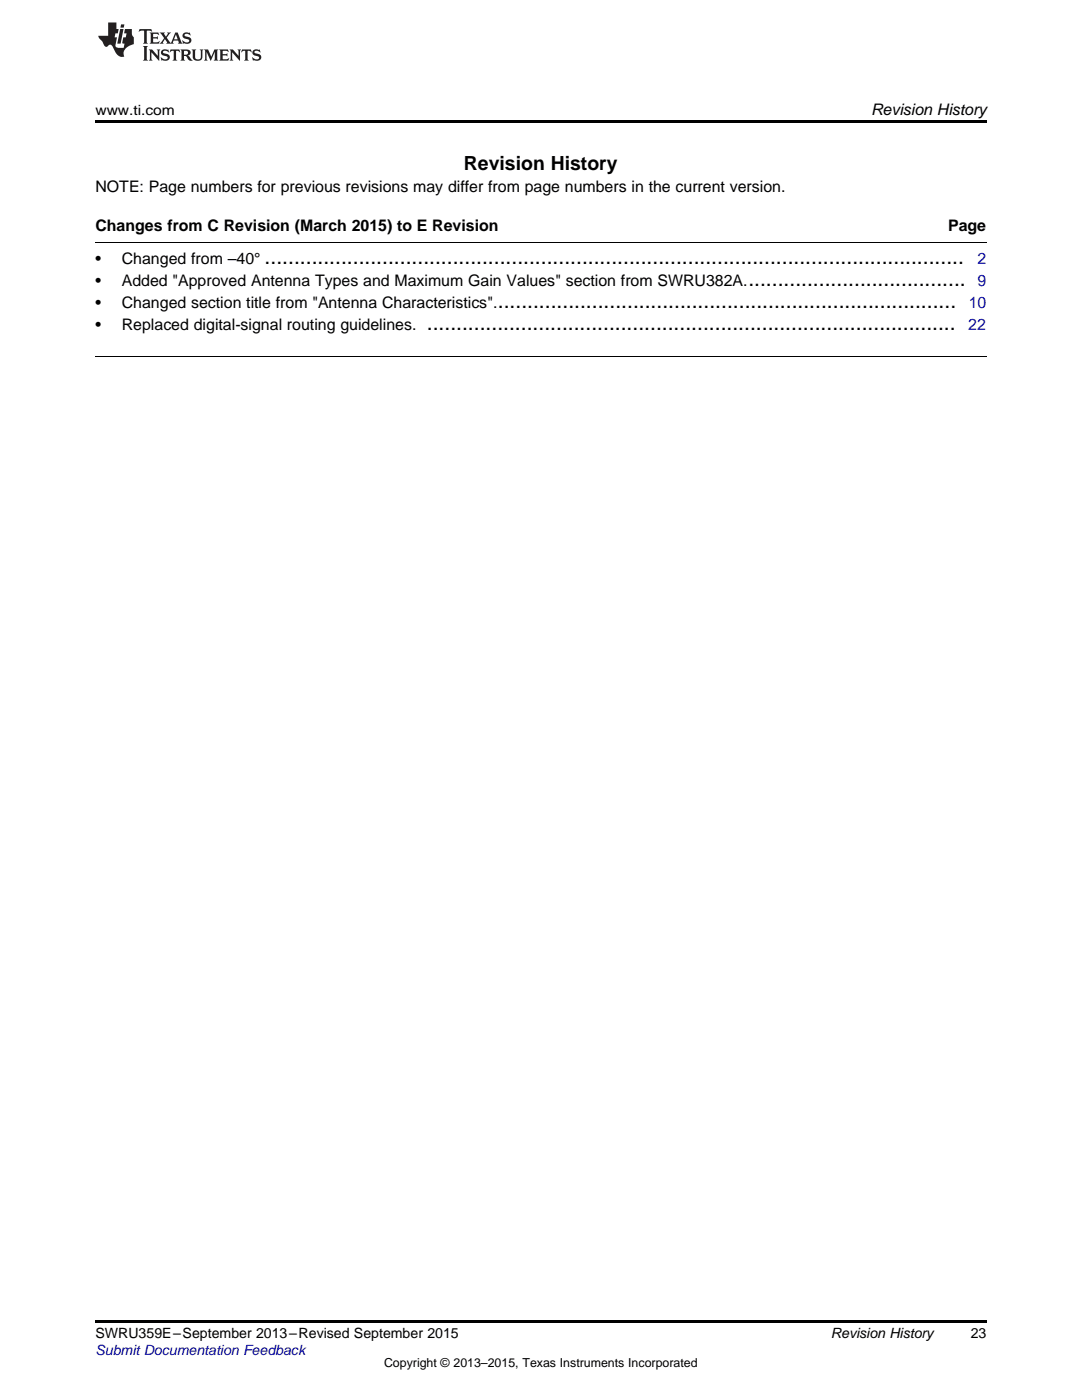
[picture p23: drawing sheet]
<svg xmlns="http://www.w3.org/2000/svg" width="216mm" height="279mm" viewBox="0 0 216 279" stroke-linecap="round" stroke-linejoin="round" font-family="sans-serif">
<defs><g id="words">
<g font-size="4.2">
<text x="52.8" y="52.7">.......................................................................................................................</text>
<text x="149.3" y="57">.....................................</text>
<text x="85.2" y="65.8">..........................................................................................</text>
<text x="99.3" y="61.4">..............................................................................</text>
</g>
<text font-size="3.9" x="92.6" y="33.9">Revision History</text>
<g font-size="3.2">
<text x="173.8" y="23">Revision History</text>
<text x="19" y="38.3">NOTE: Page numbers for previous revisions may differ from page numbers in the current version.</text>
<text x="19" y="46.1">Changes from C Revision (March 2015) to E Revision .................................................................................................. Page</text>
<text x="19" y="52.7">•</text>
<text x="24.3" y="52.7">Changed from –40°</text>
<text x="19" y="57">•</text>
<text x="24.3" y="57">Added &quot;Approved Antenna Types and Maximum Gain Values&quot; section from SWRU382A.</text>
<text x="19" y="61.4">•</text>
<text x="19" y="65.8">•</text>
<text x="24.3" y="61.4">Changed section title from &quot;Antenna Characteristics&quot;.</text>
<text x="24.3" y="65.8">Replaced digital-signal routing guidelines.</text>
</g>
<g font-size="3.2" fill="#00f">
<text x="195" y="52.7">2</text>
<text x="195" y="57">9</text>
<text x="193.2" y="65.8">22</text>
<text x="193.3" y="61.4">10</text>
</g>
<g font-size="2.8">
<text x="19" y="23">www.ti.com</text>
<text x="19" y="267.1">SWRU359E–September 2013–Revised September 2015</text>
<text x="165.8" y="267.1">Revision History</text>
<text x="193.7" y="267">23</text>
</g>
<text font-size="2.8" fill="#00f" x="19" y="270.4">Submit Documentation Feedback</text>
<text font-size="2.5" x="76.6" y="272.7">Copyright © 2013–2015, Texas Instruments Incorporated</text>
</g></defs>
<path d="M19 24h177.8v.6h-177.8zM19 263.5h177.8v.6h-177.8z" fill="#000"/>
<path d="M19 48.5h177.8M19 71.2h177.8" fill="none" stroke="#000" stroke-width=".2"/>
<g fill="#231f20">
<path d="M27.8 5.8l-.1 .6 .5-.3h.5l.1 .2v2.1l-.3 .3h1l-.2-.3v-2.1v-.2h.6l.4 .3-.1-.6zM29.9 6.5l.2 .4v1.5l-.2 .3h1.8l.1-.5a1.04 1.04 0 0 1-1.2 .1v-.6h.5l.4 .2v-.7l-.4 .2h-.5v-.6h.8l.3 .2-.1-.5zM31.9 6.5l.9 1.1-1 1.1h.9l-.2-.2 .4-.7 .5 .7-.2 .2h1.5l-.2-.2 .1-.4h.9l.2 .4-.2 .2h.9l-.2-.3-.7-1.9h-.5l-.9 2.1-.8-1.1 .8-1h-.8l.2 .3-.4 .5-.4-.6 .2-.2zM35.1 6.9l.4 .9h-.8zM36.6 6.6a.63 .63 0 0 0-.2 .7 .63 .63 0 0 0 .6 .4l.6 .2 .2 .2a.75 .75 0 0 1-.8 .4 .75 .75 0 0 1-.6-.5l.1 .7 .2-.1a1.11 1.11 0 0 0 1.5-.5 1.13 1.13 0 0 0-1.3-.9v-.3a1.04 1.04 0 0 1 1.1 .2l-.1-.6-.2 .1-.5-.1zM28.5 9.2l.3 .3v2.2l-.3 .4h1l-.2-.4v-2.2l.2-.3zM29.7 9.9l.2 .3v1.5l-.2 .4h.7l-.2-.4v-1.3l1.6 1.7v-1.9l.2-.3h-.7l.2 .3v.9l-1.1-1.2zM32.3 10a.62 .62 0 0 0-.2 .7 .62 .62 0 0 0 .6 .4l.6 .2 .2 .2a.76 .76 0 0 1-.8 .4 .76 .76 0 0 1-.6-.5l.1 .7 .2-.1a1.11 1.11 0 0 0 1.5-.6 1.13 1.13 0 0 0-1.3-.8v-.3a1.04 1.04 0 0 1 1.1 .1l-.1-.5-.2 .1-.5-.2zM34 9.9l-.1 .6a.61 .61 0 0 1 .7-.3l.1 1.5-.3 .4h1l-.3-.4 .1-1.5a.63 .63 0 0 1 .7 .3l-.1-.6zM36 9.9l.2 .3v1.5l-.2 .4h.9l-.2-.2v-.7l.6 .2a.76 .76 0 0 0 1.1 .6l-1-.9a.58 .58 0 0 0 .6-.6 .58 .58 0 0 0-.5-.6zM36.7 10.2l.1-.1a.45 .45 0 0 1 .6 .1 .45 .45 0 0 1 .1 .5l-.8 .2zM38.2 9.9l.2 .2a2.17 2.17 0 0 0 .4 1.9 .99 .99 0 0 0 1.6-.7v-1.1l.2-.3h-.7l.1 .2a1.92 1.92 0 0 1-.1 1.7 .6 .6 0 0 1-1-.5v-1.1l.2-.3zM40.7 9.9l.2 .3v1.5l-.2 .4h.7l-.2-.4v-1.4l.8 1.8 .9-1.8v1.4l-.2 .4h.9l-.3-.4v-1.5l.3-.3h-.8l-.6 1.4-.7-1.4zM43.7 9.9l.3 .3v1.5l-.3 .4h1.9l.1-.6a1.04 1.04 0 0 1-1.3 .2v-.6h.6l.4 .1v-.6l-.4 .2h-.6l.1-.6h.7l.4 .2-.1-.5zM45.8 9.9l.2 .3v1.5l-.2 .4h.8l-.3-.4v-1.3l1.6 1.7v-1.9l.2-.3h-.7l.2 .3v.9l-1.1-1.2zM48.3 9.9l-.1 .6a.61 .61 0 0 1 .7-.3v1.5l-.2 .4h.9l-.2-.4v-1.5a.63 .63 0 0 1 .8 .3l-.1-.6zM50.6 10a.62 .62 0 0 0-.2 .7 .62 .62 0 0 0 .6 .4l.6 .2 .1 .2a.76 .76 0 0 1-.7 .4 .76 .76 0 0 1-.6-.5l.1 .7 .1-.1a1.11 1.11 0 0 0 1.5-.6 1.13 1.13 0 0 0-1.2-.8l-.1-.3a1.04 1.04 0 0 1 1.2 .1l-.2-.5-.1 .1-.5-.2z"/>
<path d="M21.6 4.5v2.6h-2l.1 .4 .8 .9a.91 .91 0 0 0 .9 .9 .56 .56 0 0 1 .5-.4 .56 .56 0 0 1 .5 .3l.4 .8a1.53 1.53 0 0 0 2 1.3 1.54 1.54 0 0 1 1-2.1l.9-.4-.1-1.4a1.52 1.52 0 0 1-.3-1.6h-1.4l-.1 .9h.5l-.2 .8h-.5l-.2 .9v.2l.4 .1-.1 .9a1.93 1.93 0 0 1-1.6-.3l.2-1.8h-.4l.1-.8h.5l.2-.9h-.5v-1.3zM24 5.8l-.6 2.9h.7l.5-2.9zM24.2 4.9l-.2 .6h.7l.1-.6z"/>
</g>
<use href="#words"/>
</svg>
